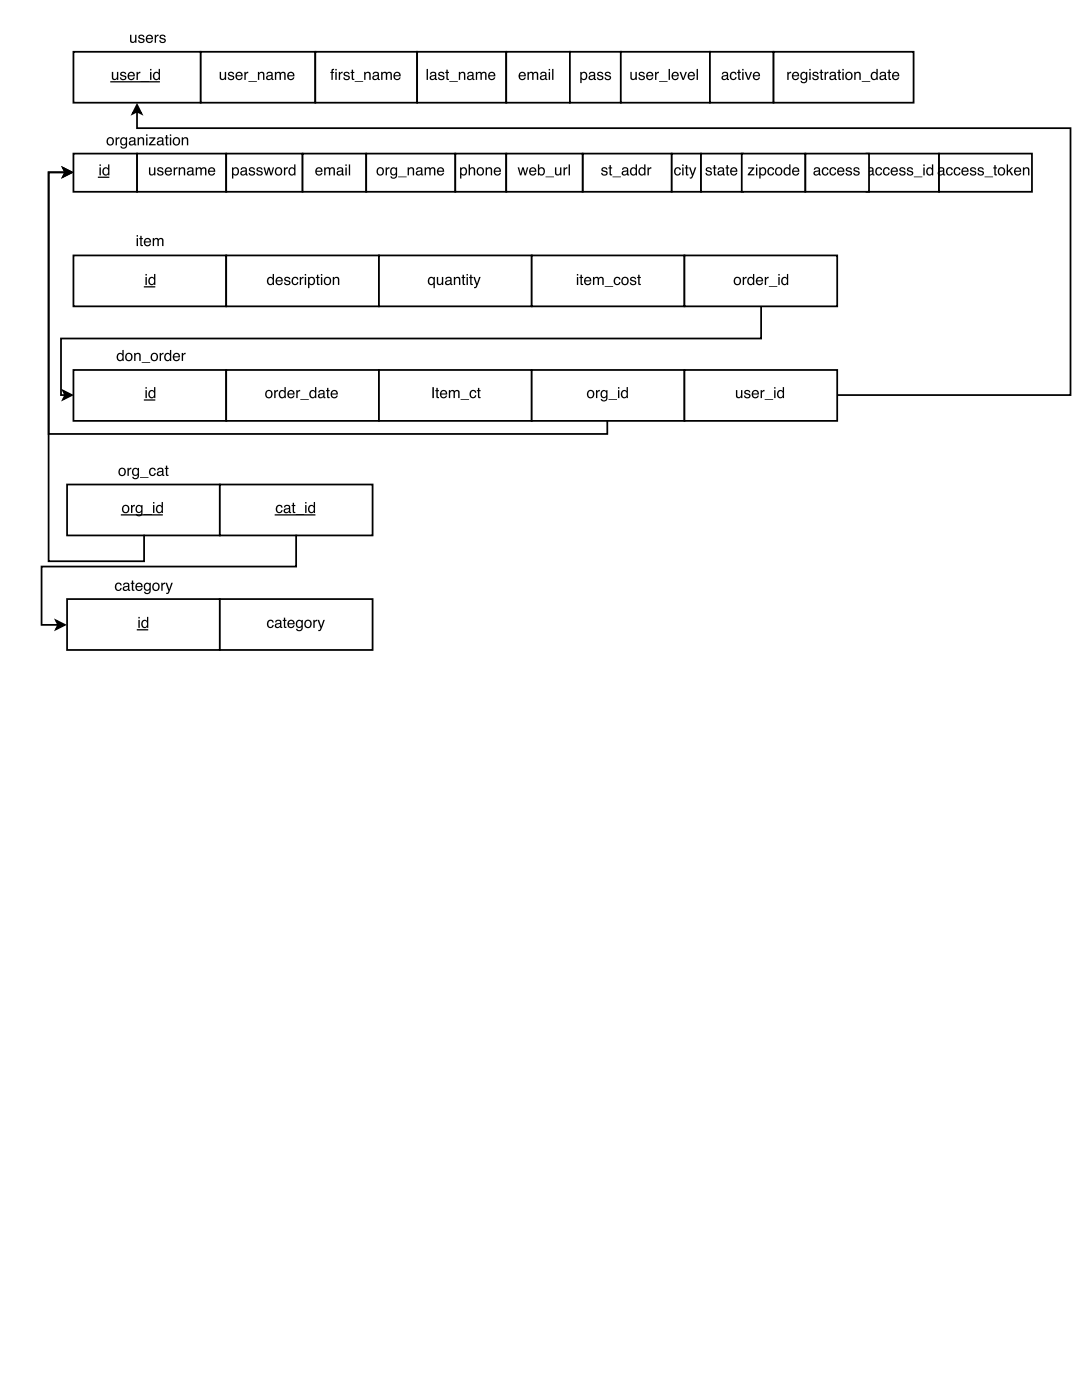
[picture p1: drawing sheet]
<svg xmlns="http://www.w3.org/2000/svg" width="216mm" height="279mm" viewBox="0 0 216 279" stroke-linecap="round" stroke-linejoin="round" font-family="sans-serif">
<path d="M14.7 10.3h25.4v10.2h-25.4z" fill="none" stroke="#000" stroke-width=".35"/>
<path d="M22.3 14.4h.3v1a.41 .41 0 0 0 .5 .3 .41 .41 0 0 0 .2-.6v-.7h.3v1.5h-.3v-.2a.55 .55 0 0 1-.6 .3 .55 .55 0 0 1-.4-.6zM24.1 14.4a.64 .64 0 0 1 1.1 .4h-.3a.34 .34 0 0 0-.3-.3 .34 .34 0 0 0-.3 .3v.1a.76 .76 0 0 1 .9 .8 .69 .69 0 0 1-.7 .3 .69 .69 0 0 1-.6-.6h.3a.39 .39 0 0 0 .4 .4 .39 .39 0 0 0 .3-.4 .76 .76 0 0 1-.9-.8zM25.7 14.6a.73 .73 0 0 1 .9-.2 .73 .73 0 0 1 .3 .8h-1.2a.45 .45 0 0 0 .4 .6 .45 .45 0 0 0 .5-.4h.3a.78 .78 0 0 1-1.1 .5 .78 .78 0 0 1-.3-1.2zM25.9 14.7l-.2 .3h.9l-.3-.4zM27.2 14.4h.3v.2l.3-.3h.2v.3a.43 .43 0 0 0-.5 .4v.9h-.3zM28.1 16.2h1.6v.1h-1.6zM29.9 14.4h.3v1.5h-.3zM29.9 13.8h.3v.3h-.3zM30.9 14.7a.55 .55 0 0 0-.1 .8 .55 .55 0 0 0 .7 .1 .55 .55 0 0 0 .2-.7 .55 .55 0 0 0-.8-.2zM30.8 14.4l.6-.1 .3 .3v-.8h.2v2.1h-.2v-.2a.73 .73 0 0 1-1 .1 .73 .73 0 0 1-.1-1z" fill="#000"/>
<path d="M22.1 16.3h9.7" fill="none" stroke="#000" stroke-width=".25"/>
<path d="M40.1 10.3h22.8v10.2h-22.8z" fill="#fff"/>
<path d="M40.1 10.3h22.8v10.2h-22.8z" fill="none" stroke="#000" stroke-width=".35"/>
<path d="M43.8 14.4h.3v1a.41 .41 0 0 0 .6 .3 .41 .41 0 0 0 .2-.6v-.7h.2v1.5h-.2v-.2a.55 .55 0 0 1-.7 .3 .55 .55 0 0 1-.4-.6zM45.6 14.4a.64 .64 0 0 1 1.1 .4h-.3a.34 .34 0 0 0-.3-.3 .34 .34 0 0 0-.3 .3l.1 .1a.76 .76 0 0 1 .8 .8 .69 .69 0 0 1-.7 .3 .69 .69 0 0 1-.6-.6h.3a.39 .39 0 0 0 .4 .4 .39 .39 0 0 0 .4-.4h-.1a.76 .76 0 0 1-.9-.8zM47.2 14.6a.73 .73 0 0 1 .9-.2 .73 .73 0 0 1 .3 .8h-1.1a.45 .45 0 0 0 .3 .6 .45 .45 0 0 0 .5-.4h.3a.78 .78 0 0 1-1.1 .5 .78 .78 0 0 1-.2-1.2zM47.4 14.7l-.1 .3h.9l-.3-.4zM48.8 14.4h.2v.2l.3-.3h.2v.3a.43 .43 0 0 0-.5 .4v.9h-.2zM49.6 16.2h1.7v.1h-1.7zM51.5 14.4h.2v.2a.57 .57 0 0 1 .7-.3 .57 .57 0 0 1 .4 .6v1h-.3v-1a.39 .39 0 0 0-.5-.3 .39 .39 0 0 0-.3 .5v.8h-.2zM53.4 15.4a.38 .38 0 0 0 .5 .3 .38 .38 0 0 0 .2-.5zM53.3 14.5a.71 .71 0 0 1 1.1 .3v.9l.2 .1v.2h-.1a.45 .45 0 0 0-.7 0 .49 .49 0 0 1-.7-.4 .49 .49 0 0 1 .5-.6l.5-.1a.36 .36 0 0 0-.3-.4 .36 .36 0 0 0-.4 .3h-.2zM54.9 14.4h.2v.2a.52 .52 0 0 1 .9 0 .53 .53 0 0 1 .6-.3 .53 .53 0 0 1 .4 .6v1h-.3v-1.2l-.3-.1-.3 .2v1.1h-.3v-1a.36 .36 0 0 0-.5-.3 .36 .36 0 0 0-.2 .5v.8h-.2zM57.5 14.6a.73 .73 0 0 1 .9-.2 .73 .73 0 0 1 .4 .8h-1.2a.45 .45 0 0 0 .3 .6 .45 .45 0 0 0 .6-.4h.2a.78 .78 0 0 1-1.1 .5 .78 .78 0 0 1-.2-1.2zM57.7 14.7l-.1 .3h.9l-.3-.4z" fill="#000"/>
<path d="M62.9 10.3h20.3v10.2h-20.3z" fill="#fff"/>
<path d="M62.9 10.3h20.3v10.2h-20.3z" fill="none" stroke="#000" stroke-width=".35"/>
<path d="M66.2 13.9l.5-.2v.3l-.3 .1v.3h.3v.2h-.3v1.3h-.3v-1.3h-.2v-.2h.2zM66.9 14.4h.3v1.5h-.3zM66.9 13.8h.3v.3h-.3zM67.6 14.4h.2v.2l.3-.3h.3v.3a.43 .43 0 0 0-.5 .4v.9h-.3zM68.7 14.4a.64 .64 0 0 1 1.1 .4h-.3a.34 .34 0 0 0-.3-.3 .34 .34 0 0 0-.4 .3l.1 .1a.76 .76 0 0 1 .9 .8 .69 .69 0 0 1-.7 .3 .69 .69 0 0 1-.6-.6h.3a.39 .39 0 0 0 .4 .4 .39 .39 0 0 0 .3-.4 .76 .76 0 0 1-.9-.8zM70.2 13.9h.2v.5h.3v.2h-.3v1l.3 .1v.2a.38 .38 0 0 1-.5-.3v-1h-.2v-.2h.2zM70.8 16.2h1.7v.1h-1.7zM72.7 14.4h.2v.2a.57 .57 0 0 1 .7-.3 .57 .57 0 0 1 .4 .6v1h-.3v-1a.39 .39 0 0 0-.5-.3 .39 .39 0 0 0-.3 .5v.8h-.2zM74.6 15.4a.38 .38 0 0 0 .5 .3 .38 .38 0 0 0 .2-.5zM74.5 14.5a.71 .71 0 0 1 1.1 .3v.9l.2 .1v.2h-.1a.45 .45 0 0 0-.7 0 .49 .49 0 0 1-.7-.4 .49 .49 0 0 1 .5-.6l.5-.1a.36 .36 0 0 0-.3-.4 .36 .36 0 0 0-.4 .3h-.2zM76.1 14.4h.2v.2a.52 .52 0 0 1 .9 0 .53 .53 0 0 1 .6-.3 .53 .53 0 0 1 .4 .6v1h-.3v-1.2l-.3-.1-.3 .2v1.1h-.3v-1a.36 .36 0 0 0-.5-.3 .36 .36 0 0 0-.2 .5v.8h-.2zM78.7 14.6a.73 .73 0 0 1 .9-.2 .73 .73 0 0 1 .4 .8h-1.2a.45 .45 0 0 0 .3 .6 .45 .45 0 0 0 .6-.4h.2a.78 .78 0 0 1-1.1 .5 .78 .78 0 0 1-.2-1.2zM78.9 14.7l-.1 .3h.9l-.3-.4z" fill="#000"/>
<path d="M83.2 10.3h17.8v10.2h-17.8z" fill="#fff"/>
<path d="M83.2 10.3h17.8v10.2h-17.8z" fill="none" stroke="#000" stroke-width=".35"/>
<g fill="#000">
<path d="M25.9 6.9h.3v1.1a.41 .41 0 0 0 .6 .3 .41 .41 0 0 0 .2-.6v-.8h.2v1.6h-.2v-.2a.55 .55 0 0 1-.6 .3 .55 .55 0 0 1-.5-.6zM27.8 7a.64 .64 0 0 1 1 .4h-.2a.34 .34 0 0 0-.4-.3 .34 .34 0 0 0-.3 .3l.1 .1a.76 .76 0 0 1 .8 .8 .69 .69 0 0 1-.7 .3 .69 .69 0 0 1-.6-.6h.3a.39 .39 0 0 0 .4 .4 .39 .39 0 0 0 .4-.4h-.1a.76 .76 0 0 1-.9-.8zM29.3 7.1a.73 .73 0 0 1 .9-.1 .73 .73 0 0 1 .3 .8h-1.1a.45 .45 0 0 0 .3 .5 .45 .45 0 0 0 .5-.3h.3a.78 .78 0 0 1-1.1 .5 .78 .78 0 0 1-.2-1.2zM29.5 7.3l-.1 .3h.9l-.3-.4zM30.9 6.9h.2v.3l.3-.3h.2v.3a.43 .43 0 0 0-.5 .4v.9h-.2zM32 7a.64 .64 0 0 1 1 .4h-.2a.34 .34 0 0 0-.4-.3 .34 .34 0 0 0-.3 .3l.1 .1a.76 .76 0 0 1 .9 .8 .69 .69 0 0 1-.8 .3 .69 .69 0 0 1-.5-.6h.2a.39 .39 0 0 0 .4 .4 .39 .39 0 0 0 .4-.4h-.1a.76 .76 0 0 1-.8-.8z"/>
<path d="M85.1 13.8h.3v2.1h-.3zM86 15.4a.38 .38 0 0 0 .5 .3 .38 .38 0 0 0 .2-.5zM85.9 14.5a.71 .71 0 0 1 1.1 .3l.1 .9 .1 .1v.2h-.1a.45 .45 0 0 0-.7 0 .49 .49 0 0 1-.7-.4 .49 .49 0 0 1 .5-.6l.6-.1a.36 .36 0 0 0-.4-.4 .36 .36 0 0 0-.4 .3h-.2zM87.6 14.4a.64 .64 0 0 1 1.1 .4h-.3a.34 .34 0 0 0-.4-.3 .34 .34 0 0 0-.3 .3l.1 .1a.76 .76 0 0 1 .9 .8 .69 .69 0 0 1-.8 .3 .69 .69 0 0 1-.5-.6h.2a.39 .39 0 0 0 .4 .4 .39 .39 0 0 0 .4-.4h-.1a.76 .76 0 0 1-.8-.8zM89.1 13.9h.2v.5h.3v.2h-.3v1l.3 .1v.2a.38 .38 0 0 1-.5-.3v-1h-.3v-.2h.3zM89.7 16.2h1.7v.1h-1.7zM91.6 14.4h.2v.2a.57 .57 0 0 1 .7-.3 .57 .57 0 0 1 .3 .6v1h-.2v-1a.39 .39 0 0 0-.5-.3 .39 .39 0 0 0-.3 .5v.8h-.2zM93.5 15.4a.38 .38 0 0 0 .5 .3 .38 .38 0 0 0 .2-.5zM93.3 14.5a.71 .71 0 0 1 1.2 .3v.9l.2 .1v.2h-.2a.45 .45 0 0 0-.6 0 .49 .49 0 0 1-.7-.4 .49 .49 0 0 1 .5-.6l.5-.1a.36 .36 0 0 0-.3-.4 .36 .36 0 0 0-.4 .3h-.2zM94.9 14.4h.3v.2a.52 .52 0 0 1 .9 0 .53 .53 0 0 1 .6-.3 .53 .53 0 0 1 .4 .6v1h-.3v-1.2l-.3-.1-.3 .2-.1 1.1h-.2v-1a.36 .36 0 0 0-.5-.3 .36 .36 0 0 0-.2 .5v.8h-.3zM97.6 14.6a.73 .73 0 0 1 .9-.2 .73 .73 0 0 1 .3 .8h-1.1a.45 .45 0 0 0 .3 .6 .45 .45 0 0 0 .6-.4h.2a.78 .78 0 0 1-1.1 .5 .78 .78 0 0 1-.2-1.2zM97.8 14.7l-.1 .3h.9l-.3-.4z"/>
</g>
<path d="M14.7 30.7h12.7v7.6h-12.7z" fill="#fff"/>
<path d="M14.7 30.7h12.7v7.6h-12.7z" fill="none" stroke="#000" stroke-width=".35"/>
<path d="M19.9 33.4h.2v1.6h-.2zM19.9 32.8h.2v.3h-.2zM20.8 33.8a.55 .55 0 0 0-.1 .7 .55 .55 0 0 0 .8 .2 .55 .55 0 0 0 .1-.8 .55 .55 0 0 0-.8-.1zM20.7 33.5l.6-.1 .3 .2v-.8h.2v2.2h-.2v-.2a.73 .73 0 0 1-1 0 .73 .73 0 0 1-.1-1z" fill="#000"/>
<path d="M19.7 35.4h2" fill="none" stroke="#000" stroke-width=".25"/>
<path d="M27.4 30.7h17.7v7.6h-17.7z" fill="#fff"/>
<path d="M27.4 30.7h17.7v7.6h-17.7z" fill="none" stroke="#000" stroke-width=".35"/>
<path d="M29.7 33.4h.3v1.1a.41 .41 0 0 0 .5 .3 .41 .41 0 0 0 .2-.6v-.8h.3v1.6h-.2v-.2a.55 .55 0 0 1-.7 .2 .55 .55 0 0 1-.4-.5zM31.5 33.5a.64 .64 0 0 1 1.1 .4h-.3a.34 .34 0 0 0-.3-.3 .34 .34 0 0 0-.3 .3v.1a.76 .76 0 0 1 .9 .7 .69 .69 0 0 1-.7 .4 .69 .69 0 0 1-.6-.6h.3a.39 .39 0 0 0 .4 .3 .39 .39 0 0 0 .4-.3l-.1-.1a.76 .76 0 0 1-.9-.7zM33.1 33.6a.73 .73 0 0 1 .9-.1 .73 .73 0 0 1 .3 .8h-1.2a.45 .45 0 0 0 .4 .5 .45 .45 0 0 0 .5-.3h.3a.78 .78 0 0 1-1.1 .5 .78 .78 0 0 1-.2-1.2zM33.3 33.7l-.1 .4h.8l-.2-.5zM34.7 33.4h.2v.3l.3-.3h.2v.3a.43 .43 0 0 0-.5 .4v.9h-.2zM35.7 33.4h.2v.2a.57 .57 0 0 1 .7-.2 .57 .57 0 0 1 .4 .6v1h-.3v-1a.39 .39 0 0 0-.5-.4 .39 .39 0 0 0-.3 .6v.8h-.2zM37.6 34.4a.38 .38 0 0 0 .5 .4 .38 .38 0 0 0 .2-.6zM37.4 33.6a.71 .71 0 0 1 1.2 .2v1h.2v.2h-.1a.45 .45 0 0 0-.7 0 .49 .49 0 0 1-.7-.3 .49 .49 0 0 1 .5-.6l.5-.1a.36 .36 0 0 0-.3-.4 .36 .36 0 0 0-.4 .3h-.2zM39 33.4h.3v.2a.52 .52 0 0 1 .9 0 .53 .53 0 0 1 .6-.2 .53 .53 0 0 1 .4 .5v1.1h-.3v-1.2l-.3-.2-.3 .3v1.1h-.3v-1a.36 .36 0 0 0-.5-.4 .36 .36 0 0 0-.2 .6v.8h-.3zM41.7 33.6a.73 .73 0 0 1 .9-.1 .73 .73 0 0 1 .3 .8h-1.1a.45 .45 0 0 0 .3 .5 .45 .45 0 0 0 .6-.3h.2a.78 .78 0 0 1-1.1 .5 .78 .78 0 0 1-.2-1.2zM41.9 33.7l-.1 .4h.9l-.3-.5z" fill="#000"/>
<path d="M45.1 30.7h15.3v7.6h-15.3z" fill="#fff"/>
<path d="M45.1 30.7h15.3v7.6h-15.3z" fill="none" stroke="#000" stroke-width=".35"/>
<path d="M46.7 33.7a.56 .56 0 0 0-.2 .8 .56 .56 0 0 0 .8 .2 .56 .56 0 0 0 .1-.8 .56 .56 0 0 0-.7-.2zM46.3 33.4h.3v.2a.7 .7 0 0 1 .9-.1 .7 .7 0 0 1 .2 1 .62 .62 0 0 1-.5 .5 .62 .62 0 0 1-.6-.2v.8h-.3zM48.2 34.4a.38 .38 0 0 0 .5 .4 .38 .38 0 0 0 .2-.6zM48.1 33.6a.71 .71 0 0 1 1.2 .2v1h.1v.2h-.1a.45 .45 0 0 0-.7 0 .49 .49 0 0 1-.7-.3 .49 .49 0 0 1 .5-.6l.6-.1a.36 .36 0 0 0-.3-.4 .36 .36 0 0 0-.4 .3h-.3zM49.8 33.5a.64 .64 0 0 1 1.1 .4h-.3a.34 .34 0 0 0-.3-.3 .34 .34 0 0 0-.4 .3l.1 .1a.76 .76 0 0 1 .9 .7 .69 .69 0 0 1-.7 .4 .69 .69 0 0 1-.6-.6h.3a.39 .39 0 0 0 .4 .3 .39 .39 0 0 0 .3-.3v-.1a.76 .76 0 0 1-.9-.7zM51.3 33.5a.64 .64 0 0 1 1.1 .4h-.3a.34 .34 0 0 0-.3-.3 .34 .34 0 0 0-.3 .3v.1a.76 .76 0 0 1 .9 .7 .69 .69 0 0 1-.7 .4 .69 .69 0 0 1-.6-.6h.3a.39 .39 0 0 0 .4 .3 .39 .39 0 0 0 .4-.3l-.1-.1a.76 .76 0 0 1-.9-.7zM52.6 33.4h.3l.3 1.3 .3-1.3h.3l.3 1.3 .3-1.3h.3l-.5 1.6h-.2l-.4-1.2-.3 1.2h-.3zM55.2 33.8a.56 .56 0 0 0 0 .7 .56 .56 0 0 0 .7 .1 .55 .55 0 0 0 .1-.8 .55 .55 0 0 0-.8 0zM55 33.6a.78 .78 0 0 1 1.1 .1 .78 .78 0 0 1-.1 1.1 .78 .78 0 0 1-1.1-.1v-.7zM56.6 33.4h.3v.3l.3-.3h.2v.3a.43 .43 0 0 0-.5 .4v.9h-.3zM57.9 33.8a.55 .55 0 0 0 0 .7 .55 .55 0 0 0 .7 .2 .55 .55 0 0 0 .1-.8 .55 .55 0 0 0-.8-.1zM57.9 33.5l.5-.1 .3 .2v-.8h.3v2.2h-.3v-.2a.73 .73 0 0 1-1 0 .73 .73 0 0 1-.1-1z" fill="#000"/>
<path d="M60.4 30.7h12.7v7.6h-12.7z" fill="#fff"/>
<path d="M60.4 30.7h12.7v7.6h-12.7z" fill="none" stroke="#000" stroke-width=".35"/>
<g fill="#000">
<path d="M21.6 27.8a.56 .56 0 0 0 0 .7 .56 .56 0 0 0 .8 .1 .55 .55 0 0 0 0-.8 .55 .55 0 0 0-.8 0zM21.5 27.6a.78 .78 0 0 1 1.1 .1 .78 .78 0 0 1-.2 1.1 .78 .78 0 0 1-1.1-.1v-.7zM23.1 27.4h.2v.3l.3-.3h.2v.3a.43 .43 0 0 0-.5 .4v.9h-.2zM24.2 27.6l.4-.2 .5 .2v-.2h.3v1.5a.7 .7 0 0 1-.6 .8 .7 .7 0 0 1-.8-.5h.3a.46 .46 0 0 0 .6 .2 .46 .46 0 0 0 .2-.6 .69 .69 0 0 1-.9 .1 .69 .69 0 0 1-.2-.9zM24.4 27.7a.56 .56 0 0 0-.2 .8 .56 .56 0 0 0 .8 .2 .56 .56 0 0 0 .1-.8 .56 .56 0 0 0-.7-.2zM26 28.4a.38 .38 0 0 0 .5 .4 .38 .38 0 0 0 .2-.6zM25.9 27.6a.71 .71 0 0 1 1.1 .2v1h.2v.2h-.1a.45 .45 0 0 0-.7 0 .49 .49 0 0 1-.7-.3 .49 .49 0 0 1 .5-.6l.5-.1a.36 .36 0 0 0-.3-.4 .36 .36 0 0 0-.4 .3h-.2zM27.5 27.4h.2v.2a.57 .57 0 0 1 .7-.2 .57 .57 0 0 1 .4 .6v1h-.3v-1a.39 .39 0 0 0-.5-.4 .39 .39 0 0 0-.3 .6v.8h-.2zM29.2 27.4h.2v1.6h-.2zM29.2 26.8h.2v.3h-.2zM29.8 27.4h1.2v.2l-.9 1.2h.9v.2h-1.3v-.2l1-1.2h-.9zM31.6 28.4a.38 .38 0 0 0 .5 .4 .38 .38 0 0 0 .2-.6zM31.4 27.6a.71 .71 0 0 1 1.2 .2v1h.2v.2h-.1a.45 .45 0 0 0-.7 0 .49 .49 0 0 1-.7-.3 .49 .49 0 0 1 .5-.6l.5-.1a.36 .36 0 0 0-.3-.4 .36 .36 0 0 0-.4 .3h-.2zM33.1 27h.3v.4h.2v.2h-.2v1.1l.2 .1v.2a.38 .38 0 0 1-.5-.3v-1.1h-.2v-.2h.2zM33.9 27.4h.3v1.6h-.3zM33.9 26.8h.3v.3h-.3zM34.8 27.8a.56 .56 0 0 0 0 .7 .56 .56 0 0 0 .8 .1 .55 .55 0 0 0 0-.8 .55 .55 0 0 0-.8 0zM34.7 27.6a.78 .78 0 0 1 1.1 .1 .78 .78 0 0 1-.2 1.1 .78 .78 0 0 1-1.1-.1v-.7zM36.3 27.4h.2v.2a.57 .57 0 0 1 .7-.2 .57 .57 0 0 1 .4 .6v1h-.3v-1a.39 .39 0 0 0-.5-.4 .39 .39 0 0 0-.3 .6v.8h-.2z"/>
<path d="M63.1 33.6a.73 .73 0 0 1 .9-.1 .73 .73 0 0 1 .4 .8h-1.2a.45 .45 0 0 0 .3 .5 .45 .45 0 0 0 .6-.3h.2a.78 .78 0 0 1-1.1 .5 .78 .78 0 0 1-.2-1.2zM63.3 33.7l-.1 .4h.9l-.3-.5zM64.7 33.4h.3v.2a.52 .52 0 0 1 .8 0 .53 .53 0 0 1 .7-.2 .53 .53 0 0 1 .3 .5v1.1h-.2l-.1-1.2-.2-.2-.4 .3v1.1h-.3v-1a.36 .36 0 0 0-.4-.4 .36 .36 0 0 0-.2 .6v.8h-.3zM67.5 34.4a.38 .38 0 0 0 .5 .4 .38 .38 0 0 0 .2-.6zM67.3 33.6a.71 .71 0 0 1 1.2 .2v1h.2v.2h-.2a.45 .45 0 0 0-.7 0 .49 .49 0 0 1-.6-.3 .49 .49 0 0 1 .4-.6l.6-.1a.36 .36 0 0 0-.3-.4 .36 .36 0 0 0-.4 .3h-.3zM68.9 33.4h.3v1.6h-.3zM68.9 32.8h.3v.3h-.3zM69.6 32.8h.3v2.2h-.3z"/>
</g>
<path d="M116.3 30.7h17.7v7.6h-17.7z" fill="#fff"/>
<path d="M116.3 30.7h17.7v7.6h-17.7z" fill="none" stroke="#000" stroke-width=".35"/>
<path d="M120.2 33.5a.64 .64 0 0 1 1 .4h-.2a.34 .34 0 0 0-.4-.3 .34 .34 0 0 0-.3 .3l.1 .1a.76 .76 0 0 1 .8 .7 .69 .69 0 0 1-.7 .4 .69 .69 0 0 1-.6-.6h.3a.39 .39 0 0 0 .4 .3 .39 .39 0 0 0 .4-.3l-.1-.1a.76 .76 0 0 1-.9-.7zM121.6 33h.3v.4h.2v.2h-.2v1.1l.2 .1v.2a.38 .38 0 0 1-.5-.3v-1.1h-.2v-.2h.2zM122.2 35.2h1.7v.2h-1.7zM124.3 34.4a.38 .38 0 0 0 .5 .4 .38 .38 0 0 0 .2-.6zM124.2 33.6a.71 .71 0 0 1 1.2 .2v1h.1v.2h-.1a.45 .45 0 0 0-.7 0 .49 .49 0 0 1-.7-.3 .49 .49 0 0 1 .5-.6l.6-.1a.36 .36 0 0 0-.3-.4 .36 .36 0 0 0-.4 .3h-.3zM126.1 33.8a.55 .55 0 0 0-.1 .7 .55 .55 0 0 0 .7 .2 .55 .55 0 0 0 .1-.8 .55 .55 0 0 0-.7-.1zM126 33.5l.5-.1 .3 .2v-.8h.3v2.2h-.2v-.2a.73 .73 0 0 1-1.1 0 .73 .73 0 0 1 0-1zM127.8 33.8a.55 .55 0 0 0-.1 .7 .55 .55 0 0 0 .7 .2 .55 .55 0 0 0 .1-.8 .55 .55 0 0 0-.7-.1zM127.7 33.5l.5-.1 .3 .2v-.8h.3v2.2h-.2v-.2a.73 .73 0 0 1-1.1 0 .73 .73 0 0 1 0-1zM129.2 33.4h.3v.3l.2-.3h.3v.3a.43 .43 0 0 0-.5 .4v.9h-.3z" fill="#000"/>
<path d="M134 30.7h5.9v7.6h-5.9z" fill="#fff"/>
<path d="M134 30.7h5.9v7.6h-5.9z" fill="none" stroke="#000" stroke-width=".35"/>
<path d="M134.7 33.6a.65 .65 0 0 1 .7-.2 .65 .65 0 0 1 .5 .5h-.3a.44 .44 0 0 0-.6-.3 .44 .44 0 0 0-.2 .6 .42 .42 0 0 0 .3 .6 .42 .42 0 0 0 .5-.4h.3a.72 .72 0 0 1-1 .6 .72 .72 0 0 1-.4-1zM136.1 33.4h.3v1.6h-.3zM136.1 32.8h.3v.3h-.3zM136.9 33h.2v.4h.3v.2h-.3v1.1l.3 .1v.2a.38 .38 0 0 1-.5-.3v-1.1h-.3v-.2h.3zM137.5 33.4h.3l.4 1.3 .4-1.3h.3l-.6 1.7a.53 .53 0 0 1-.7 .5v-.2h.3l.2-.4z" fill="#000"/>
<path d="M139.9 30.7h8.4v7.6h-8.4z" fill="#fff"/>
<path d="M139.9 30.7h8.4v7.6h-8.4z" fill="none" stroke="#000" stroke-width=".35"/>
<path d="M141 33.5a.64 .64 0 0 1 1 .4h-.2a.34 .34 0 0 0-.4-.3 .34 .34 0 0 0-.3 .3l.1 .1a.76 .76 0 0 1 .8 .7 .69 .69 0 0 1-.7 .4 .69 .69 0 0 1-.5-.6h.2a.39 .39 0 0 0 .4 .3 .39 .39 0 0 0 .4-.3l-.1-.1a.76 .76 0 0 1-.9-.7zM142.4 33h.3v.4h.3v.2h-.3v1.1l.3 .1v.2a.38 .38 0 0 1-.6-.3v-1.1h-.2v-.2h.2zM143.5 34.4a.38 .38 0 0 0 .5 .4 .38 .38 0 0 0 .2-.6zM143.3 33.6a.71 .71 0 0 1 1.2 .2v1h.2v.2h-.2a.45 .45 0 0 0-.7 0 .49 .49 0 0 1-.6-.3 .49 .49 0 0 1 .5-.6l.5-.1a.36 .36 0 0 0-.3-.4 .36 .36 0 0 0-.4 .3h-.3zM145 33h.2v.4h.3v.2h-.3v1.1l.3 .1v.2a.38 .38 0 0 1-.5-.3v-1.1h-.2v-.2h.2zM145.9 33.6a.73 .73 0 0 1 .9-.1 .73 .73 0 0 1 .3 .8h-1.1a.45 .45 0 0 0 .3 .5 .45 .45 0 0 0 .5-.3h.3a.78 .78 0 0 1-1.1 .5 .78 .78 0 0 1-.2-1.2zM146.1 33.7l-.1 .4h.9l-.3-.5z" fill="#000"/>
<path d="M148 30.7h12.7v7.6h-12.7z" fill="#fff"/>
<path d="M148 30.7h12.7v7.6h-12.7z" fill="none" stroke="#000" stroke-width=".35"/>
<path d="M149.3 33.4h1.2v.2l-.9 1.2h.9v.2h-1.3v-.2l.9-1.2h-.8zM150.8 33.4h.3v1.6h-.3zM150.8 32.8h.3v.3h-.3zM151.9 33.7a.56 .56 0 0 0-.2 .8 .56 .56 0 0 0 .8 .2 .56 .56 0 0 0 .1-.8 .56 .56 0 0 0-.7-.2zM151.5 33.4h.3v.2a.7 .7 0 0 1 .9-.1 .7 .7 0 0 1 .2 1 .62 .62 0 0 1-.5 .5 .62 .62 0 0 1-.6-.2v.8h-.3zM153.3 33.6a.65 .65 0 0 1 .7-.2 .65 .65 0 0 1 .5 .5h-.3a.44 .44 0 0 0-.6-.3 .44 .44 0 0 0-.2 .6 .42 .42 0 0 0 .3 .6 .42 .42 0 0 0 .5-.4h.3a.72 .72 0 0 1-1 .6 .72 .72 0 0 1-.4-1zM155 33.8a.56 .56 0 0 0 0 .7 .56 .56 0 0 0 .7 .1 .55 .55 0 0 0 .1-.8 .55 .55 0 0 0-.8 0zM154.8 33.6a.78 .78 0 0 1 1.1 .1 .78 .78 0 0 1-.1 1.1 .78 .78 0 0 1-1.1-.1v-.7zM156.7 33.8a.55 .55 0 0 0-.1 .7 .55 .55 0 0 0 .8 .2 .55 .55 0 0 0 .1-.8 .55 .55 0 0 0-.8-.1zM156.6 33.5l.6-.1 .3 .2v-.8h.2v2.2h-.2v-.2a.73 .73 0 0 1-1 0 .73 .73 0 0 1-.1-1zM158.2 33.6a.73 .73 0 0 1 .9-.1 .73 .73 0 0 1 .4 .8h-1.2a.45 .45 0 0 0 .4 .5 .45 .45 0 0 0 .5-.3h.3a.78 .78 0 0 1-1.1 .5 .78 .78 0 0 1-.3-1.2zM158.5 33.7l-.2 .4h.9l-.3-.5z" fill="#000"/>
<path d="M172.9 30.7h14.5v7.6h-14.5z" fill="#fff"/>
<path d="M172.9 30.7h14.5v7.6h-14.5z" fill="none" stroke="#000" stroke-width=".35"/>
<path d="M173.3 34.4a.38 .38 0 0 0 .5 .4 .38 .38 0 0 0 .2-.6zM173.2 33.6a.71 .71 0 0 1 1.1 .2v1h.2v.2h-.1a.45 .45 0 0 0-.7 0 .49 .49 0 0 1-.7-.3 .49 .49 0 0 1 .5-.6l.5-.1a.36 .36 0 0 0-.3-.4 .36 .36 0 0 0-.4 .3h-.2zM174.8 33.6a.65 .65 0 0 1 .7-.2 .65 .65 0 0 1 .5 .5h-.3a.44 .44 0 0 0-.5-.3 .44 .44 0 0 0-.3 .6 .42 .42 0 0 0 .3 .6 .42 .42 0 0 0 .5-.4h.3a.72 .72 0 0 1-.9 .6 .72 .72 0 0 1-.4-1zM176.4 33.6a.65 .65 0 0 1 .7-.2 .65 .65 0 0 1 .4 .5h-.2a.44 .44 0 0 0-.6-.3 .44 .44 0 0 0-.2 .6 .42 .42 0 0 0 .3 .6 .42 .42 0 0 0 .5-.4h.2a.72 .72 0 0 1-.9 .6 .72 .72 0 0 1-.4-1zM177.9 33.6a.73 .73 0 0 1 .9-.1 .73 .73 0 0 1 .4 .8h-1.2a.45 .45 0 0 0 .3 .5 .45 .45 0 0 0 .6-.3h.2a.78 .78 0 0 1-1.1 .5 .78 .78 0 0 1-.2-1.2zM178.1 33.7l-.1 .4h.9l-.3-.5zM179.6 33.5a.64 .64 0 0 1 1.1 .4h-.3a.34 .34 0 0 0-.3-.3 .34 .34 0 0 0-.4 .3l.1 .1a.76 .76 0 0 1 .9 .7 .69 .69 0 0 1-.7 .4 .69 .69 0 0 1-.6-.6h.3a.39 .39 0 0 0 .3 .3 .39 .39 0 0 0 .4-.3v-.1a.76 .76 0 0 1-.9-.7zM181.1 33.5a.64 .64 0 0 1 1.1 .4h-.3a.34 .34 0 0 0-.3-.3 .34 .34 0 0 0-.3 .3v.1a.76 .76 0 0 1 .9 .7 .69 .69 0 0 1-.7 .4 .69 .69 0 0 1-.6-.6h.3a.39 .39 0 0 0 .4 .3 .39 .39 0 0 0 .3-.3v-.1a.76 .76 0 0 1-.9-.7zM182.3 35.2h1.7v.2h-1.7zM184.2 33.4h.3v1.6h-.3zM184.2 32.8h.3v.3h-.3zM185.2 33.8a.55 .55 0 0 0-.1 .7 .55 .55 0 0 0 .7 .2 .55 .55 0 0 0 .1-.8 .55 .55 0 0 0-.7-.1zM185.1 33.5l.6-.1 .3 .2v-.8h.2v2.2h-.2v-.2a.73 .73 0 0 1-1.1 0 .73 .73 0 0 1 0-1z" fill="#000"/>
<path d="M187.4 30.7h18.5v7.6h-18.5z" fill="#fff"/>
<path d="M187.4 30.7h18.5v7.6h-18.5z" fill="none" stroke="#000" stroke-width=".35"/>
<path d="M187.4 34.4a.38 .38 0 0 0 .5 .4 .38 .38 0 0 0 .2-.6zM187.3 33.6a.71 .71 0 0 1 1.1 .2v1h.2v.2h-.1a.45 .45 0 0 0-.7 0 .49 .49 0 0 1-.7-.3 .49 .49 0 0 1 .5-.6l.5-.1a.36 .36 0 0 0-.3-.4 .36 .36 0 0 0-.4 .3h-.2zM189 33.6a.65 .65 0 0 1 .7-.2 .65 .65 0 0 1 .4 .5h-.2a.44 .44 0 0 0-.6-.3 .44 .44 0 0 0-.3 .6 .42 .42 0 0 0 .3 .6 .42 .42 0 0 0 .6-.4h.2a.72 .72 0 0 1-.9 .6 .72 .72 0 0 1-.4-1zM190.5 33.6a.65 .65 0 0 1 .7-.2 .65 .65 0 0 1 .4 .5h-.2a.44 .44 0 0 0-.6-.3 .44 .44 0 0 0-.2 .6 .42 .42 0 0 0 .3 .6 .42 .42 0 0 0 .5-.4h.2a.72 .72 0 0 1-.9 .6 .72 .72 0 0 1-.4-1zM192 33.6a.73 .73 0 0 1 .9-.1 .73 .73 0 0 1 .4 .8h-1.2a.45 .45 0 0 0 .4 .5 .45 .45 0 0 0 .5-.3h.3a.78 .78 0 0 1-1.2 .5 .78 .78 0 0 1-.2-1.2zM192.2 33.7l-.1 .4h.9l-.3-.5zM193.7 33.5a.64 .64 0 0 1 1.1 .4h-.3a.34 .34 0 0 0-.3-.3 .34 .34 0 0 0-.3 .3v.1a.76 .76 0 0 1 .9 .7 .69 .69 0 0 1-.7 .4 .69 .69 0 0 1-.6-.6h.3a.39 .39 0 0 0 .4 .3 .39 .39 0 0 0 .3-.3v-.1a.76 .76 0 0 1-.9-.7zM195.2 33.5a.64 .64 0 0 1 1.1 .4h-.3a.34 .34 0 0 0-.3-.3 .34 .34 0 0 0-.3 .3l.1 .1a.76 .76 0 0 1 .8 .7 .69 .69 0 0 1-.7 .4 .69 .69 0 0 1-.6-.6h.3a.39 .39 0 0 0 .4 .3 .39 .39 0 0 0 .4-.3l-.1-.1a.76 .76 0 0 1-.9-.7zM196.5 35.2h1.7v.2h-1.7zM198.4 33h.3v.4h.2v.2h-.2v1.1l.2 .1v.2a.38 .38 0 0 1-.5-.3v-1.1h-.2v-.2h.2zM199.5 33.8a.56 .56 0 0 0-.1 .7 .56 .56 0 0 0 .8 .1 .55 .55 0 0 0 .1-.8 .55 .55 0 0 0-.8 0zM199.3 33.6a.78 .78 0 0 1 1.1 .1 .78 .78 0 0 1-.1 1.1 .78 .78 0 0 1-1.1-.1l-.1-.7zM200.9 32.8h.2v1.3l.7-.7h.4l-.6 .6 .6 1h-.3l-.5-.8-.3 .2v.6h-.2zM202.5 33.6a.73 .73 0 0 1 .9-.1 .73 .73 0 0 1 .4 .8h-1.2a.45 .45 0 0 0 .4 .5 .45 .45 0 0 0 .5-.3h.3a.78 .78 0 0 1-1.2 .5 .78 .78 0 0 1-.2-1.2zM202.8 33.7l-.2 .4h.9l-.3-.5zM204.1 33.4h.3v.2a.57 .57 0 0 1 .6-.2 .57 .57 0 0 1 .4 .6v1h-.3v-1a.39 .39 0 0 0-.4-.4 .39 .39 0 0 0-.3 .6v.8h-.3z" fill="#000"/>
<path d="M14.7 51h30.4v10.1h-30.4z" fill="#fff"/>
<path d="M14.7 51h30.4v10.1h-30.4z" fill="none" stroke="#000" stroke-width=".35"/>
<path d="M29 55.3h.3v1.6h-.3zM29 54.7h.3v.3h-.3zM30 55.6a.55 .55 0 0 0-.1 .8 .55 .55 0 0 0 .7 .1 .55 .55 0 0 0 .1-.7 .55 .55 0 0 0-.7-.2zM29.9 55.4l.5-.1 .3 .2v-.8h.3v2.2h-.2v-.3a.73 .73 0 0 1-1.1 .1 .73 .73 0 0 1 0-1z" fill="#000"/>
<path d="M28.8 57.2h2.1" fill="none" stroke="#000" stroke-width=".25"/>
<path d="M45.1 51h30.5v10.1h-30.5z" fill="#fff"/>
<path d="M45.1 51h30.5v10.1h-30.5z" fill="none" stroke="#000" stroke-width=".35"/>
<path d="M53.7 55.6a.55 .55 0 0 0-.1 .8 .55 .55 0 0 0 .7 .1 .55 .55 0 0 0 .1-.7 .55 .55 0 0 0-.7-.2zM53.6 55.4l.5-.1 .3 .2v-.8h.3v2.2h-.3v-.3a.73 .73 0 0 1-1 .1 .73 .73 0 0 1-.1-1zM55.2 55.5a.73 .73 0 0 1 .9-.2 .73 .73 0 0 1 .3 .9h-1.1a.45 .45 0 0 0 .3 .5 .45 .45 0 0 0 .5-.3h.3a.78 .78 0 0 1-1.1 .4 .78 .78 0 0 1-.2-1.1zM55.4 55.6l-.1 .3h.9l-.3-.4zM56.9 55.4a.64 .64 0 0 1 1 .3h-.2a.34 .34 0 0 0-.4-.2 .34 .34 0 0 0-.3 .3h.1a.76 .76 0 0 1 .8 .8 .69 .69 0 0 1-.7 .3 .69 .69 0 0 1-.5-.5h.2a.39 .39 0 0 0 .4 .3 .39 .39 0 0 0 .4-.4h-.1a.76 .76 0 0 1-.9-.8zM58.4 55.5a.65 .65 0 0 1 .7-.3 .65 .65 0 0 1 .4 .6h-.2a.44 .44 0 0 0-.6-.3 .44 .44 0 0 0-.2 .6 .42 .42 0 0 0 .3 .6 .42 .42 0 0 0 .5-.4h.2a.72 .72 0 0 1-.9 .6 .72 .72 0 0 1-.4-1zM59.8 55.3h.3v.2l.3-.2 .2-.1v.3a.43 .43 0 0 0-.5 .5v.9h-.3zM60.8 55.3h.3v1.6h-.3zM60.8 54.7h.3v.3h-.3zM61.9 55.6a.56 .56 0 0 0-.2 .8 .56 .56 0 0 0 .8 .1 .56 .56 0 0 0 .1-.7 .56 .56 0 0 0-.7-.2zM61.5 55.3h.2v.2a.7 .7 0 0 1 1-.1 .7 .7 0 0 1 .1 1 .62 .62 0 0 1-.4 .5 .62 .62 0 0 1-.7-.2v.8h-.2zM63.2 54.8h.3v.5h.3v.2h-.3v1l.3 .2v.2a.38 .38 0 0 1-.6-.4v-1h-.2v-.2h.2zM64 55.3h.3v1.6h-.3zM64 54.7h.3v.3h-.3zM65 55.6a.56 .56 0 0 0-.1 .8 .56 .56 0 0 0 .8 .1 .55 .55 0 0 0 .1-.8 .55 .55 0 0 0-.8-.1zM64.8 55.5a.78 .78 0 0 1 1.1 .1 .78 .78 0 0 1-.1 1.1 .78 .78 0 0 1-1.1-.2l-.1-.6zM66.4 55.3h.3v.2a.57 .57 0 0 1 .6-.2 .57 .57 0 0 1 .4 .5v1.1h-.3v-1a.39 .39 0 0 0-.5-.4 .39 .39 0 0 0-.2 .5v.9h-.3z" fill="#000"/>
<path d="M75.6 51h30.5v10.1h-30.5z" fill="#fff"/>
<path d="M75.6 51h30.5v10.1h-30.5z" fill="none" stroke="#000" stroke-width=".35"/>
<path d="M85.8 55.6a.56 .56 0 0 0-.2 .8 .56 .56 0 0 0 .8 .2 .56 .56 0 0 0 .1-.8 .56 .56 0 0 0-.7-.2zM85.6 55.5l.4-.3 .5 .3v-.2h.3v2.2h-.3v-.8a.69 .69 0 0 1-.9 .1 .69 .69 0 0 1-.2-.9zM87.2 55.3h.2v1a.41 .41 0 0 0 .6 .4 .41 .41 0 0 0 .2-.6v-.8h.2v1.6h-.2v-.3a.55 .55 0 0 1-.6 .3 .55 .55 0 0 1-.4-.5zM89.1 56.3a.38 .38 0 0 0 .5 .4 .38 .38 0 0 0 .2-.6zM89 55.4a.71 .71 0 0 1 1.1 .3v.9l.2 .1v.2h-.1a.45 .45 0 0 0-.7 0 .49 .49 0 0 1-.7-.4 .49 .49 0 0 1 .5-.5l.5-.2a.36 .36 0 0 0-.3-.4 .36 .36 0 0 0-.4 .4h-.2zM90.6 55.3h.2v.2a.57 .57 0 0 1 .7-.2 .57 .57 0 0 1 .4 .5v1.1h-.3v-1a.39 .39 0 0 0-.5-.4 .39 .39 0 0 0-.3 .5v.9h-.2zM92.3 54.8h.3v.5h.2v.2h-.2v1l.2 .2v.2a.38 .38 0 0 1-.5-.4v-1h-.2v-.2h.2zM93.1 55.3h.3v1.6h-.3zM93.1 54.7h.3v.3h-.3zM93.8 54.8h.3v.5h.2v.2h-.2v1l.2 .2v.2a.38 .38 0 0 1-.5-.4v-1h-.2v-.2h.2zM94.4 55.3h.4l.4 1.3 .4-1.3h.3l-.6 1.7a.53 .53 0 0 1-.7 .5v-.2h.3l.1-.4z" fill="#000"/>
<path d="M106.1 51h30.5v10.1h-30.5z" fill="#fff"/>
<path d="M106.1 51h30.5v10.1h-30.5z" fill="none" stroke="#000" stroke-width=".35"/>
<g fill="#000">
<path d="M27.3 47.5h.2v1.6h-.2zM27.3 46.9h.2v.3h-.2zM28 47.1h.3v.4h.2v.2h-.2v1.1l.2 .1v.2a.38 .38 0 0 1-.5-.3v-1.1h-.2v-.2h.2zM28.9 47.7a.73 .73 0 0 1 .9-.1 .73 .73 0 0 1 .3 .8h-1.1a.45 .45 0 0 0 .3 .5 .45 .45 0 0 0 .6-.3h.2a.78 .78 0 0 1-1.1 .5 .78 .78 0 0 1-.2-1.2zM29.1 47.8l-.1 .4h.9l-.3-.5zM30.5 47.5h.2v.2a.52 .52 0 0 1 .9 0 .53 .53 0 0 1 .7-.2 .53 .53 0 0 1 .3 .5v1.1h-.3v-1.2l-.2-.2-.4 .3v1.1h-.3v-1a.36 .36 0 0 0-.5-.4 .36 .36 0 0 0-.2 .6v.8h-.2z"/>
<path d="M115.1 55.3h.3v1.6h-.3zM115.1 54.7h.3v.3h-.3zM115.8 54.8h.3v.5h.3v.2h-.3v1l.3 .2v.2a.38 .38 0 0 1-.6-.4v-1h-.2v-.2h.2zM116.7 55.5a.73 .73 0 0 1 .9-.2 .73 .73 0 0 1 .4 .9h-1.2a.45 .45 0 0 0 .4 .5 .45 .45 0 0 0 .5-.3h.3a.78 .78 0 0 1-1.1 .4 .78 .78 0 0 1-.3-1.1zM117 55.6l-.2 .3h.9l-.3-.4zM118.3 55.3h.3v.2a.52 .52 0 0 1 .9 0 .53 .53 0 0 1 .6-.2 .53 .53 0 0 1 .4 .5v1.1h-.3v-1.3l-.3-.1-.3 .2-.1 1.2h-.2v-1.1a.36 .36 0 0 0-.5-.3 .36 .36 0 0 0-.2 .5v.9h-.3zM120.7 57.1h1.7v.1h-1.7zM122.6 55.5a.65 .65 0 0 1 .7-.3 .65 .65 0 0 1 .5 .6h-.3a.44 .44 0 0 0-.5-.3 .44 .44 0 0 0-.3 .6 .42 .42 0 0 0 .3 .6 .42 .42 0 0 0 .5-.4h.3a.72 .72 0 0 1-.9 .6 .72 .72 0 0 1-.4-1zM124.4 55.6a.56 .56 0 0 0-.1 .8 .56 .56 0 0 0 .8 .1 .55 .55 0 0 0 0-.8 .55 .55 0 0 0-.7-.1zM124.2 55.5a.78 .78 0 0 1 1.1 .1 .78 .78 0 0 1-.1 1.1 .78 .78 0 0 1-1.2-.2v-.6zM125.9 55.4a.64 .64 0 0 1 1 .3h-.2a.34 .34 0 0 0-.4-.2 .34 .34 0 0 0-.3 .3h.1a.76 .76 0 0 1 .8 .8 .69 .69 0 0 1-.7 .3 .69 .69 0 0 1-.5-.5h.2a.39 .39 0 0 0 .4 .3 .39 .39 0 0 0 .4-.4h-.1a.76 .76 0 0 1-.8-.8zM127.3 54.8h.3v.5h.3v.2h-.3v1l.3 .2v.2a.38 .38 0 0 1-.6-.4v-1h-.2v-.2h.2z"/>
</g>
<path d="M14.7 73.8h30.4v10.2h-30.4z" fill="#fff"/>
<path d="M14.7 73.8h30.4v10.2h-30.4z" fill="none" stroke="#000" stroke-width=".35"/>
<path d="M29 77.9h.3v1.5h-.3zM29 77.3h.3v.3h-.3zM30 78.2a.55 .55 0 0 0-.1 .8 .55 .55 0 0 0 .7 .1 .55 .55 0 0 0 .1-.7 .55 .55 0 0 0-.7-.2zM29.9 77.9l.5-.1 .3 .3v-.8h.3v2.1h-.2v-.2a.73 .73 0 0 1-1.1 .1 .73 .73 0 0 1 0-1z" fill="#000"/>
<path d="M28.8 79.8h2.1" fill="none" stroke="#000" stroke-width=".25"/>
<path d="M45.1 73.8h30.5v10.2h-30.5z" fill="#fff"/>
<path d="M45.1 73.8h30.5v10.2h-30.5z" fill="none" stroke="#000" stroke-width=".35"/>
<path d="M53.3 78.2a.56 .56 0 0 0-.1 .8 .56 .56 0 0 0 .8 .1 .55 .55 0 0 0 .1-.8 .55 .55 0 0 0-.8-.1zM53.1 78a.78 .78 0 0 1 1.1 .1 .78 .78 0 0 1-.1 1.2 .78 .78 0 0 1-1.1-.2l-.1-.7zM54.7 77.9h.3v.2l.3-.3h.2v.3a.43 .43 0 0 0-.5 .4v.9h-.3zM56 78.2a.55 .55 0 0 0-.1 .8 .55 .55 0 0 0 .8 .1 .55 .55 0 0 0 .1-.7 .55 .55 0 0 0-.8-.2zM55.9 77.9l.6-.1 .3 .3v-.8h.2v2.1h-.2v-.2a.73 .73 0 0 1-1 .1 .73 .73 0 0 1-.1-1zM57.5 78.1a.73 .73 0 0 1 .9-.2 .73 .73 0 0 1 .4 .8h-1.2a.45 .45 0 0 0 .4 .6 .45 .45 0 0 0 .5-.4h.3a.78 .78 0 0 1-1.1 .5 .78 .78 0 0 1-.3-1.2zM57.8 78.2l-.2 .3h.9l-.3-.4zM59.1 77.9h.3v.2l.3-.3h.2v.3a.43 .43 0 0 0-.5 .4v.9h-.3zM59.9 79.7h1.7v.1h-1.7zM62.1 78.2a.55 .55 0 0 0-.1 .8 .55 .55 0 0 0 .7 .1 .55 .55 0 0 0 .2-.7 .55 .55 0 0 0-.8-.2zM62 77.9l.6-.1 .3 .3v-.8h.2v2.1h-.2v-.2a.73 .73 0 0 1-1 .1 .73 .73 0 0 1-.1-1zM63.7 78.9a.38 .38 0 0 0 .5 .3 .38 .38 0 0 0 .2-.5zM63.6 78a.71 .71 0 0 1 1.2 .3v.9l.1 .1v.2h-.1a.45 .45 0 0 0-.7 0 .49 .49 0 0 1-.7-.4 .49 .49 0 0 1 .5-.6l.6-.1a.36 .36 0 0 0-.3-.4 .36 .36 0 0 0-.4 .3h-.3zM65.3 77.4h.2v.5h.3v.2h-.3v1l.3 .1v.2a.38 .38 0 0 1-.5-.3v-1h-.3v-.2h.3zM66.2 78.1a.73 .73 0 0 1 .9-.2 .73 .73 0 0 1 .3 .8h-1.2a.45 .45 0 0 0 .4 .6 .45 .45 0 0 0 .5-.4h.3a.78 .78 0 0 1-1.1 .5 .78 .78 0 0 1-.2-1.2zM66.4 78.2l-.1 .3h.8l-.2-.4z" fill="#000"/>
<path d="M75.6 73.8h30.5v10.2h-30.5z" fill="#fff"/>
<path d="M75.6 73.8h30.5v10.2h-30.5z" fill="none" stroke="#000" stroke-width=".35"/>
<path d="M86.3 77.3h.3v2.1h-.3zM87.1 77.4h.2v.5h.3v.2h-.3v1l.3 .1v.2a.38 .38 0 0 1-.5-.3v-1h-.2v-.2h.2zM88 78.1a.73 .73 0 0 1 .9-.2 .73 .73 0 0 1 .3 .8h-1.1a.45 .45 0 0 0 .3 .6 .45 .45 0 0 0 .5-.4h.3a.78 .78 0 0 1-1.1 .5 .78 .78 0 0 1-.2-1.2zM88.2 78.2l-.1 .3h.9l-.3-.4zM89.6 77.9h.2v.2a.52 .52 0 0 1 .9 0 .53 .53 0 0 1 .6-.3 .53 .53 0 0 1 .4 .6v1h-.3v-1.2l-.2-.1-.4 .2v1.1h-.3v-1a.36 .36 0 0 0-.5-.3 .36 .36 0 0 0-.2 .5v.8h-.2zM91.9 79.7h1.7v.1h-1.7zM93.9 78a.65 .65 0 0 1 .7-.2 .65 .65 0 0 1 .4 .6h-.2a.44 .44 0 0 0-.6-.3 .44 .44 0 0 0-.2 .6 .42 .42 0 0 0 .3 .6 .42 .42 0 0 0 .5-.4h.2a.72 .72 0 0 1-.9 .6 .72 .72 0 0 1-.4-1.1zM95.4 77.4h.2v.5h.3v.2h-.3v1l.3 .1v.2a.38 .38 0 0 1-.5-.3v-1h-.2v-.2h.2z" fill="#000"/>
<path d="M106.1 73.8h30.5v10.2h-30.5z" fill="#fff"/>
<path d="M106.1 73.8h30.5v10.2h-30.5z" fill="none" stroke="#000" stroke-width=".35"/>
<g fill="#000">
<path d="M23.7 70.8a.55 .55 0 0 0-.1 .7 .55 .55 0 0 0 .7 .2 .55 .55 0 0 0 .1-.7 .55 .55 0 0 0-.7-.2zM23.6 70.5l.5-.1 .3 .2v-.8h.3v2.2h-.3v-.2a.73 .73 0 0 1-1 .1 .73 .73 0 0 1-.1-1zM25.4 70.8a.56 .56 0 0 0-.1 .8 .56 .56 0 0 0 .8 .1 .55 .55 0 0 0 0-.8 .55 .55 0 0 0-.7-.1zM25.2 70.6a.78 .78 0 0 1 1.1 .1 .78 .78 0 0 1-.1 1.1 .78 .78 0 0 1-1.1-.1l-.1-.7zM26.8 70.4h.2v.3a.57 .57 0 0 1 .7-.3 .57 .57 0 0 1 .4 .6v1h-.3v-1a.39 .39 0 0 0-.5-.3 .39 .39 0 0 0-.3 .5v.8h-.2zM28.3 72.3h1.7v.1h-1.7zM30.4 70.8a.56 .56 0 0 0 0 .8 .56 .56 0 0 0 .8 .1 .55 .55 0 0 0 0-.8 .55 .55 0 0 0-.8-.1zM30.3 70.6a.78 .78 0 0 1 1.1 .1 .78 .78 0 0 1-.2 1.1 .78 .78 0 0 1-1.1-.1v-.7zM31.9 70.4h.2v.3l.3-.3h.2v.3a.43 .43 0 0 0-.5 .4v.9h-.2zM33.2 70.8a.55 .55 0 0 0-.1 .7 .55 .55 0 0 0 .7 .2 .55 .55 0 0 0 .1-.7 .55 .55 0 0 0-.7-.2zM33.1 70.5l.5-.1 .3 .2v-.8h.3v2.2h-.3v-.2a.73 .73 0 0 1-1 .1 .73 .73 0 0 1-.1-1zM34.7 70.6a.73 .73 0 0 1 .9-.1 .73 .73 0 0 1 .3 .8h-1.1a.45 .45 0 0 0 .3 .5 .45 .45 0 0 0 .5-.3h.3a.78 .78 0 0 1-1.1 .5 .78 .78 0 0 1-.2-1.2zM34.9 70.8l-.1 .3h.9l-.3-.4zM36.3 70.4h.2v.3l.3-.3h.2v.3a.43 .43 0 0 0-.5 .4v.9h-.2z"/>
<path d="M117.5 78.2a.56 .56 0 0 0-.1 .8 .56 .56 0 0 0 .8 .1 .55 .55 0 0 0 .1-.8 .55 .55 0 0 0-.8-.1zM117.3 78a.78 .78 0 0 1 1.1 .1 .78 .78 0 0 1-.1 1.2 .78 .78 0 0 1-1.1-.2l-.1-.7zM118.9 77.9h.3v.2l.3-.3h.2v.3a.43 .43 0 0 0-.5 .4v.9h-.3zM120 78l.5-.2 .5 .3v-.2h.2v1.4a.7 .7 0 0 1-.5 .8 .7 .7 0 0 1-.8-.5h.2a.46 .46 0 0 0 .7 .2 .46 .46 0 0 0 .2-.6 .69 .69 0 0 1-1 .1 .69 .69 0 0 1-.2-.9zM120.2 78.2a.56 .56 0 0 0-.1 .7 .56 .56 0 0 0 .7 .2 .56 .56 0 0 0 .2-.7 .56 .56 0 0 0-.8-.2zM121.4 79.7h1.7v.1h-1.7zM123.3 77.9h.3v1.5h-.3zM123.3 77.3h.3v.3h-.3zM124.3 78.2a.55 .55 0 0 0-.1 .8 .55 .55 0 0 0 .7 .1 .55 .55 0 0 0 .1-.7 .55 .55 0 0 0-.7-.2zM124.2 77.9l.5-.1 .3 .3v-.8h.3v2.1h-.3v-.2a.73 .73 0 0 1-1 .1 .73 .73 0 0 1 0-1z"/>
</g>
<path d="M136.6 73.8h30.5v10.2h-30.5z" fill="#fff"/>
<path d="M136.6 73.8h30.5v10.2h-30.5z" fill="none" stroke="#000" stroke-width=".35"/>
<path d="M146.8 77.9h.3v1a.41 .41 0 0 0 .6 .3 .41 .41 0 0 0 .2-.6v-.7h.2v1.5h-.2v-.2a.55 .55 0 0 1-.6 .3 .55 .55 0 0 1-.5-.6zM148.7 77.9a.64 .64 0 0 1 1 .4h-.2a.34 .34 0 0 0-.4-.3 .34 .34 0 0 0-.3 .3l.1 .1a.76 .76 0 0 1 .8 .8 .69 .69 0 0 1-.7 .3 .69 .69 0 0 1-.6-.6h.3a.39 .39 0 0 0 .4 .4 .39 .39 0 0 0 .4-.4h-.1a.76 .76 0 0 1-.9-.8zM150.2 78.1a.73 .73 0 0 1 .9-.2 .73 .73 0 0 1 .3 .8h-1.1a.45 .45 0 0 0 .3 .6 .45 .45 0 0 0 .6-.4h.2a.78 .78 0 0 1-1.1 .5 .78 .78 0 0 1-.2-1.2zM150.4 78.2l-.1 .3h.9l-.3-.4zM151.8 77.9h.2v.2l.3-.3h.2v.3a.43 .43 0 0 0-.5 .4v.9h-.2zM152.6 79.7h1.7v.1h-1.7zM154.5 77.9h.2v1.5h-.2zM154.5 77.3h.2v.3h-.2zM155.4 78.2a.55 .55 0 0 0 0 .8 .55 .55 0 0 0 .7 .1 .55 .55 0 0 0 .1-.7 .55 .55 0 0 0-.8-.2zM155.3 77.9l.6-.1 .3 .3v-.8h.2v2.1h-.2v-.2a.73 .73 0 0 1-1 .1 .73 .73 0 0 1-.1-1z" fill="#000"/>
<path d="M13.4 96.7h30.5v10.2h-30.5z" fill="#fff"/>
<path d="M13.4 96.7h30.5v10.2h-30.5z" fill="none" stroke="#000" stroke-width=".35"/>
<path d="M24.7 101.2a.56 .56 0 0 0 0 .7 .56 .56 0 0 0 .7 .1 .55 .55 0 0 0 .1-.8 .55 .55 0 0 0-.8 0zM24.5 101a.78 .78 0 0 1 1.1 .1 .78 .78 0 0 1-.1 1.1 .78 .78 0 0 1-1.1-.2v-.6zM26.1 100.8h.3v.3l.3-.3h.2v.2a.43 .43 0 0 0-.5 .5v.9h-.3zM27.2 101l.5-.2 .5 .2v-.2h.2v1.4a.7 .7 0 0 1-.5 .8 .7 .7 0 0 1-.8-.4h.3a.46 .46 0 0 0 .6 .2 .46 .46 0 0 0 .2-.6 .69 .69 0 0 1-.9 .1 .69 .69 0 0 1-.2-.9zM27.5 101.1a.56 .56 0 0 0-.2 .7 .56 .56 0 0 0 .7 .3 .56 .56 0 0 0 .2-.8 .56 .56 0 0 0-.7-.2zM28.6 102.6h1.7v.2h-1.7zM30.5 100.8h.3v1.6h-.3zM30.5 100.2h.3v.3h-.3zM31.5 101.1a.55 .55 0 0 0-.1 .8 .55 .55 0 0 0 .7 .1 .55 .55 0 0 0 .1-.7 .55 .55 0 0 0-.7-.2zM31.4 100.9l.6-.1 .3 .2v-.8h.2v2.2h-.2v-.2a.73 .73 0 0 1-1.1 0 .73 .73 0 0 1 0-1z" fill="#000"/>
<path d="M24.2 102.8h8.2" fill="none" stroke="#000" stroke-width=".25"/>
<path d="M43.9 96.7h30.4v10.2h-30.4z" fill="#fff"/>
<path d="M43.9 96.7h30.4v10.2h-30.4z" fill="none" stroke="#000" stroke-width=".35"/>
<g fill="#000">
<path d="M24 93.7a.56 .56 0 0 0 0 .8 .56 .56 0 0 0 .7 .1 .55 .55 0 0 0 .1-.8 .55 .55 0 0 0-.8-.1zM23.8 93.6a.78 .78 0 0 1 1.1 .1 .78 .78 0 0 1-.1 1.1 .78 .78 0 0 1-1.1-.2l-.1-.6zM25.4 93.4h.3v.2l.3-.2 .2-.1v.3a.43 .43 0 0 0-.5 .5v.9h-.3zM26.5 93.6l.5-.3 .5 .3v-.2h.2v1.4a.7 .7 0 0 1-.5 .8 .7 .7 0 0 1-.8-.4h.3a.46 .46 0 0 0 .6 .2 .46 .46 0 0 0 .2-.7 .69 .69 0 0 1-.9 .2 .69 .69 0 0 1-.2-1zM26.8 93.7a.56 .56 0 0 0-.2 .7 .56 .56 0 0 0 .7 .3 .56 .56 0 0 0 .2-.8 .56 .56 0 0 0-.7-.2zM27.9 95.2h1.7v.1h-1.7zM29.9 93.6a.65 .65 0 0 1 .7-.3 .65 .65 0 0 1 .5 .6h-.3a.44 .44 0 0 0-.6-.3 .44 .44 0 0 0-.2 .6 .42 .42 0 0 0 .3 .6 .42 .42 0 0 0 .5-.4h.3a.72 .72 0 0 1-1 .6 .72 .72 0 0 1-.4-1zM31.6 94.4a.38 .38 0 0 0 .5 .4 .38 .38 0 0 0 .2-.6zM31.4 93.5a.71 .71 0 0 1 1.2 .3v.9l.2 .1v.2h-.1a.45 .45 0 0 0-.7 0 .49 .49 0 0 1-.7-.4 .49 .49 0 0 1 .5-.5l.5-.2a.36 .36 0 0 0-.3-.4 .36 .36 0 0 0-.4 .4h-.2zM33.1 92.9h.3v.5h.2v.2h-.2v1l.2 .2v.2a.38 .38 0 0 1-.5-.4v-1h-.2v-.2h.2z"/>
<path d="M55.2 101a.65 .65 0 0 1 .7-.2 .65 .65 0 0 1 .5 .5h-.3a.44 .44 0 0 0-.6-.3 .44 .44 0 0 0-.2 .6 .42 .42 0 0 0 .3 .6 .42 .42 0 0 0 .5-.4h.3a.72 .72 0 0 1-1 .6 .72 .72 0 0 1-.4-1zM56.9 101.8a.38 .38 0 0 0 .5 .4 .38 .38 0 0 0 .2-.6zM56.8 101a.71 .71 0 0 1 1.1 .2v.9l.2 .1v.2h-.1a.45 .45 0 0 0-.7 0 .49 .49 0 0 1-.7-.4 .49 .49 0 0 1 .5-.5l.5-.2a.36 .36 0 0 0-.3-.4 .36 .36 0 0 0-.4 .4h-.2zM58.4 100.3h.3v.5h.2v.2h-.2v1l.2 .2v.2a.38 .38 0 0 1-.5-.3v-1.1h-.2v-.2h.2zM59 102.6h1.7v.2h-1.7zM60.9 100.8h.3v1.6h-.3zM60.9 100.2h.3v.3h-.3zM61.9 101.1a.55 .55 0 0 0-.1 .8 .55 .55 0 0 0 .7 .1 .55 .55 0 0 0 .1-.7 .55 .55 0 0 0-.7-.2zM61.8 100.9l.5-.1 .3 .2v-.8h.3v2.2h-.3v-.2a.73 .73 0 0 1-1 0 .73 .73 0 0 1-.1-1z"/>
</g>
<path d="M54.9 102.8h7.9" fill="none" stroke="#000" stroke-width=".25"/>
<path d="M13.4 119.6h30.5v10.1h-30.5z" fill="#fff"/>
<path d="M13.4 119.6h30.5v10.1h-30.5z" fill="none" stroke="#000" stroke-width=".35"/>
<path d="M27.6 123.7h.3v1.6h-.3zM27.6 123.1h.3v.3h-.3zM28.6 124.1a.55 .55 0 0 0-.1 .7 .55 .55 0 0 0 .7 .2 .55 .55 0 0 0 .1-.8 .55 .55 0 0 0-.7-.1zM28.5 123.8l.5-.1 .3 .2v-.8h.3v2.2h-.3v-.2a.73 .73 0 0 1-1 0 .73 .73 0 0 1 0-1z" fill="#000"/>
<path d="M27.4 125.7h2" fill="none" stroke="#000" stroke-width=".25"/>
<path d="M43.9 119.6h30.4v10.1h-30.4z" fill="#fff"/>
<path d="M12.6 33.5l1.8 .9-1.8 .9 .4-.9zM12.6 78l1.8 .8-1.8 .9 .4-.9zM151.9 61.2v6.4h-139.7v11.2h.8M121.2 84v2.6h-111.5v-52.2h3.3h-3.3v77.6h19.1v-5.3M43.9 119.6h30.4v10.1h-30.4zM59.1 106.7v6.4h-50.8v11.6h3.3M11.2 123.8l1.7 .9-1.7 .9 .4-.9z" fill="none" stroke="#000" stroke-width=".35"/>
<g fill="#000">
<path d="M12.6 33.5l1.8 .9-1.8 .9 .4-.9zM12.6 78l1.8 .8-1.8 .9 .4-.9zM11.2 123.8l1.7 .9-1.7 .9 .4-.9z"/>
<path d="M23.1 116.5a.65 .65 0 0 1 .7-.2 .65 .65 0 0 1 .5 .5h-.3a.44 .44 0 0 0-.6-.3 .44 .44 0 0 0-.2 .6 .42 .42 0 0 0 .3 .6 .42 .42 0 0 0 .5-.4h.3a.72 .72 0 0 1-1 .6 .72 .72 0 0 1-.4-1zM24.8 117.3a.38 .38 0 0 0 .5 .4 .38 .38 0 0 0 .2-.6zM24.6 116.5a.71 .71 0 0 1 1.2 .2v1h.2v.2h-.1a.45 .45 0 0 0-.7 0 .49 .49 0 0 1-.7-.3 .49 .49 0 0 1 .5-.6l.5-.1a.36 .36 0 0 0-.3-.4 .36 .36 0 0 0-.4 .3h-.2zM26.3 115.9h.3v.4h.2v.2h-.2v1.1l.2 .1v.2a.38 .38 0 0 1-.5-.3v-1.1h-.2v-.2h.2zM27.2 116.5a.73 .73 0 0 1 .9-.1 .73 .73 0 0 1 .4 .8h-1.2a.45 .45 0 0 0 .3 .5 .45 .45 0 0 0 .6-.3h.2a.78 .78 0 0 1-1.1 .5 .78 .78 0 0 1-.2-1.2zM27.4 116.6l-.1 .4h.9l-.3-.5zM28.9 116.5l.4-.2 .5 .2v-.2h.3v1.5a.7 .7 0 0 1-.5 .8 .7 .7 0 0 1-.9-.5h.3a.46 .46 0 0 0 .6 .2 .46 .46 0 0 0 .2-.6 .69 .69 0 0 1-.9 .1 .69 .69 0 0 1-.2-.9zM29.1 116.6a.56 .56 0 0 0-.1 .8 .56 .56 0 0 0 .7 .2 .56 .56 0 0 0 .1-.8 .56 .56 0 0 0-.7-.2zM30.8 116.7a.56 .56 0 0 0-.1 .7 .56 .56 0 0 0 .8 .1 .55 .55 0 0 0 0-.8 .55 .55 0 0 0-.7 0zM30.6 116.5a.78 .78 0 0 1 1.1 .1 .78 .78 0 0 1-.1 1.1 .78 .78 0 0 1-1.1-.1l-.1-.7zM32.2 116.3h.2v.3l.3-.3h.3v.3a.43 .43 0 0 0-.5 .4v.9h-.3zM33 116.3h.3l.5 1.3 .4-1.3h.3l-.7 1.7a.53 .53 0 0 1-.6 .5v-.2h.2l.2-.4z"/>
<path d="M53.5 123.9a.65 .65 0 0 1 .7-.2 .65 .65 0 0 1 .4 .5h-.2a.44 .44 0 0 0-.6-.3 .44 .44 0 0 0-.3 .7 .42 .42 0 0 0 .3 .5 .42 .42 0 0 0 .6-.4h.2a.72 .72 0 0 1-.9 .6 .72 .72 0 0 1-.4-1zM55.1 124.8a.38 .38 0 0 0 .5 .3 .38 .38 0 0 0 .2-.6zM55 123.9a.71 .71 0 0 1 1.1 .2l.1 1h.1v.2h-.1a.45 .45 0 0 0-.7 0 .49 .49 0 0 1-.7-.3 .49 .49 0 0 1 .5-.6l.6-.1a.36 .36 0 0 0-.4-.4 .36 .36 0 0 0-.4 .3h-.2zM56.6 123.3h.3v.4h.3v.2h-.3v1.1l.3 .1v.2a.38 .38 0 0 1-.6-.3v-1.1h-.2v-.2h.2zM57.6 123.9a.73 .73 0 0 1 .8-.1 .73 .73 0 0 1 .4 .8h-1.2a.45 .45 0 0 0 .4 .5 .45 .45 0 0 0 .5-.3h.3a.78 .78 0 0 1-1.1 .5 .78 .78 0 0 1-.3-1.2zM57.8 124l-.2 .4h.9l-.3-.5zM59.2 123.9l.5-.2 .5 .2v-.2h.2v1.5a.7 .7 0 0 1-.5 .8 .7 .7 0 0 1-.8-.5h.2a.46 .46 0 0 0 .7 .2 .46 .46 0 0 0 .2-.6 .69 .69 0 0 1-1 .1 .69 .69 0 0 1-.2-.9zM59.4 124a.56 .56 0 0 0-.1 .8 .56 .56 0 0 0 .7 .2 .56 .56 0 0 0 .2-.8 .56 .56 0 0 0-.8-.2zM61.1 124.1a.56 .56 0 0 0 0 .8 .56 .56 0 0 0 .7 0 .55 .55 0 0 0 .1-.7 .55 .55 0 0 0-.8-.1zM60.9 123.9a.78 .78 0 0 1 1.1 .1 .78 .78 0 0 1-.1 1.1 .78 .78 0 0 1-1.1-.1l-.1-.7zM62.5 123.7h.3v.3l.3-.3h.2v.3a.43 .43 0 0 0-.5 .4v.9h-.3zM63.4 123.7h.3l.4 1.3 .4-1.3h.3l-.6 1.7a.53 .53 0 0 1-.7 .5v-.2h.3l.2-.3z"/>
</g>
<path d="M101 10.3h12.7v10.2h-12.7z" fill="#fff"/>
<path d="M101 10.3h12.7v10.2h-12.7z" fill="none" stroke="#000" stroke-width=".35"/>
<path d="M103.7 14.6a.73 .73 0 0 1 .9-.2 .73 .73 0 0 1 .3 .8h-1.1a.45 .45 0 0 0 .3 .6 .45 .45 0 0 0 .5-.4h.3a.78 .78 0 0 1-1.1 .5 .78 .78 0 0 1-.2-1.2zM103.9 14.7l-.1 .3h.9l-.3-.4zM105.3 14.4h.2v.2a.52 .52 0 0 1 .9 0 .53 .53 0 0 1 .6-.3 .53 .53 0 0 1 .4 .6v1h-.3v-1.2l-.3-.1-.3 .2v1.1h-.3v-1a.36 .36 0 0 0-.5-.3 .36 .36 0 0 0-.2 .5v.8h-.2zM108 15.4a.38 .38 0 0 0 .5 .3 .38 .38 0 0 0 .2-.5zM107.9 14.5a.71 .71 0 0 1 1.1 .3l.1 .9 .1 .1v.2h-.1a.45 .45 0 0 0-.7 0 .49 .49 0 0 1-.7-.4 .49 .49 0 0 1 .5-.6l.6-.1a.36 .36 0 0 0-.4-.4 .36 .36 0 0 0-.4 .3h-.2zM109.5 14.4h.3v1.5h-.3zM109.5 13.8h.3v.3h-.3zM110.2 13.8h.2v2.1h-.2z" fill="#000"/>
<path d="M113.7 10.3h10.2v10.2h-10.2z" fill="#fff"/>
<path d="M113.7 10.3h10.2v10.2h-10.2z" fill="none" stroke="#000" stroke-width=".35"/>
<path d="M116.2 14.7a.56 .56 0 0 0-.2 .7 .56 .56 0 0 0 .8 .2 .56 .56 0 0 0 .1-.7 .56 .56 0 0 0-.7-.2zM115.8 14.4h.2v.2a.7 .7 0 0 1 1-.1 .7 .7 0 0 1 .2 .9 .62 .62 0 0 1-.5 .6 .62 .62 0 0 1-.6-.2v.8h-.3zM117.7 15.4a.38 .38 0 0 0 .5 .3 .38 .38 0 0 0 .2-.5zM117.6 14.5a.71 .71 0 0 1 1.2 .3v.9l.1 .1v.2h-.1a.45 .45 0 0 0-.7 0 .49 .49 0 0 1-.7-.4 .49 .49 0 0 1 .5-.6l.6-.1a.36 .36 0 0 0-.3-.4 .36 .36 0 0 0-.4 .3h-.3zM119.3 14.4a.64 .64 0 0 1 1.1 .4h-.3a.34 .34 0 0 0-.3-.3 .34 .34 0 0 0-.4 .3l.1 .1a.76 .76 0 0 1 .9 .8 .69 .69 0 0 1-.7 .3 .69 .69 0 0 1-.6-.6h.3a.39 .39 0 0 0 .4 .4 .39 .39 0 0 0 .3-.4 .76 .76 0 0 1-.9-.8zM120.8 14.4a.64 .64 0 0 1 1.1 .4h-.3a.34 .34 0 0 0-.3-.3 .34 .34 0 0 0-.3 .3v.1a.76 .76 0 0 1 .9 .8 .69 .69 0 0 1-.7 .3 .69 .69 0 0 1-.6-.6h.3a.39 .39 0 0 0 .4 .4 .39 .39 0 0 0 .4-.4h-.1a.76 .76 0 0 1-.9-.8z" fill="#000"/>
<path d="M123.9 10.3h17.8v10.2h-17.8z" fill="#fff"/>
<path d="M123.9 10.3h17.8v10.2h-17.8z" fill="none" stroke="#000" stroke-width=".35"/>
<path d="M125.8 14.4h.3v1a.41 .41 0 0 0 .5 .3 .41 .41 0 0 0 .2-.6v-.7h.3v1.5h-.3v-.2a.55 .55 0 0 1-.6 .3 .55 .55 0 0 1-.4-.6zM127.6 14.4a.64 .64 0 0 1 1 .4h-.2a.34 .34 0 0 0-.4-.3 .34 .34 0 0 0-.3 .3l.1 .1a.76 .76 0 0 1 .9 .8 .69 .69 0 0 1-.8 .3 .69 .69 0 0 1-.5-.6h.2a.39 .39 0 0 0 .4 .4 .39 .39 0 0 0 .4-.4h-.1a.76 .76 0 0 1-.8-.8zM129.1 14.6a.73 .73 0 0 1 .9-.2 .73 .73 0 0 1 .4 .8h-1.2a.45 .45 0 0 0 .3 .6 .45 .45 0 0 0 .6-.4h.2a.78 .78 0 0 1-1.1 .5 .78 .78 0 0 1-.2-1.2zM129.3 14.7l-.1 .3h.9l-.3-.4zM130.7 14.4h.3v.2l.2-.3h.3v.3a.43 .43 0 0 0-.5 .4v.9h-.3zM131.5 16.2h1.7v.1h-1.7zM133.4 13.8h.3v2.1h-.3zM134.2 14.6a.73 .73 0 0 1 .9-.2 .73 .73 0 0 1 .3 .8h-1.1a.45 .45 0 0 0 .3 .6 .45 .45 0 0 0 .6-.4h.2a.78 .78 0 0 1-1.1 .5 .78 .78 0 0 1-.2-1.2zM134.4 14.7l-.1 .3h.9l-.3-.4zM135.6 14.4h.3l.4 1.2 .5-1.2h.3l-.6 1.5h-.3zM137.4 14.6a.73 .73 0 0 1 .9-.2 .73 .73 0 0 1 .4 .8h-1.2a.45 .45 0 0 0 .3 .6 .45 .45 0 0 0 .6-.4h.2a.78 .78 0 0 1-1.1 .5 .78 .78 0 0 1-.2-1.2zM137.6 14.7l-.1 .3h.9l-.3-.4zM139 13.8h.3v2.1h-.3z" fill="#000"/>
<path d="M141.7 10.3h12.7v10.2h-12.7z" fill="#fff"/>
<path d="M141.7 10.3h12.7v10.2h-12.7z" fill="none" stroke="#000" stroke-width=".35"/>
<path d="M144.3 15.4a.38 .38 0 0 0 .5 .3 .38 .38 0 0 0 .2-.5zM144.1 14.5a.71 .71 0 0 1 1.2 .3v.9l.2 .1v.2h-.2a.45 .45 0 0 0-.7 0 .49 .49 0 0 1-.6-.4 .49 .49 0 0 1 .5-.6l.5-.1a.36 .36 0 0 0-.3-.4 .36 .36 0 0 0-.4 .3h-.3zM145.8 14.5a.65 .65 0 0 1 .7-.2 .65 .65 0 0 1 .5 .6h-.3a.44 .44 0 0 0-.6-.3 .44 .44 0 0 0-.2 .6 .42 .42 0 0 0 .3 .6 .42 .42 0 0 0 .5-.4h.3a.72 .72 0 0 1-1 .6 .72 .72 0 0 1-.4-1.1zM147.3 13.9h.3v.5h.2v.2h-.2v1l.2 .1v.2a.38 .38 0 0 1-.5-.3v-1h-.2v-.2h.2zM148.1 14.4h.3v1.5h-.3zM148.1 13.8h.3v.3h-.3zM148.6 14.4h.3l.4 1.2 .5-1.2h.3l-.6 1.5h-.3zM150.4 14.6a.73 .73 0 0 1 .9-.2 .73 .73 0 0 1 .4 .8h-1.2a.45 .45 0 0 0 .3 .6 .45 .45 0 0 0 .6-.4h.2a.78 .78 0 0 1-1.1 .5 .78 .78 0 0 1-.2-1.2zM150.6 14.7l-.1 .3h.9l-.3-.4z" fill="#000"/>
<path d="M154.4 10.3h27.9v10.2h-27.9z" fill="#fff"/>
<path d="M154.4 10.3h27.9v10.2h-27.9z" fill="none" stroke="#000" stroke-width=".35"/>
<path d="M157.1 14.4h.2v.2l.3-.3h.3v.3a.43 .43 0 0 0-.5 .4v.9h-.3zM158.2 14.6a.73 .73 0 0 1 .9-.2 .73 .73 0 0 1 .4 .8h-1.2a.45 .45 0 0 0 .3 .6 .45 .45 0 0 0 .6-.4h.2a.78 .78 0 0 1-1.1 .5 .78 .78 0 0 1-.2-1.2zM158.4 14.7l-.1 .3h.9l-.3-.4zM159.9 14.5l.5-.2 .4 .3v-.2h.3v1.4a.7 .7 0 0 1-.5 .8 .7 .7 0 0 1-.9-.5h.3a.46 .46 0 0 0 .6 .2 .46 .46 0 0 0 .2-.6 .69 .69 0 0 1-.9 .1 .69 .69 0 0 1-.2-.9zM160.1 14.7a.56 .56 0 0 0-.1 .7 .56 .56 0 0 0 .7 .2 .56 .56 0 0 0 .1-.7 .56 .56 0 0 0-.7-.2zM161.5 14.4h.3v1.5h-.3zM161.5 13.8h.3v.3h-.3zM162.3 14.4a.64 .64 0 0 1 1 .4h-.2a.34 .34 0 0 0-.4-.3 .34 .34 0 0 0-.3 .3l.1 .1a.76 .76 0 0 1 .8 .8 .69 .69 0 0 1-.7 .3 .69 .69 0 0 1-.5-.6h.2a.39 .39 0 0 0 .4 .4 .39 .39 0 0 0 .4-.4h-.1a.76 .76 0 0 1-.9-.8zM163.7 13.9h.3v.5h.3v.2h-.3v1l.3 .1v.2a.38 .38 0 0 1-.6-.3v-1h-.2v-.2h.2zM164.5 14.4h.3v.2l.3-.3h.2v.3a.43 .43 0 0 0-.5 .4v.9h-.3zM165.8 15.4a.38 .38 0 0 0 .5 .3 .38 .38 0 0 0 .2-.5zM165.6 14.5a.71 .71 0 0 1 1.2 .3v.9l.2 .1v.2h-.2a.45 .45 0 0 0-.7 0 .49 .49 0 0 1-.6-.4 .49 .49 0 0 1 .5-.6l.5-.1a.36 .36 0 0 0-.3-.4 .36 .36 0 0 0-.4 .3h-.3zM167.3 13.9h.3v.5h.2v.2h-.2v1l.2 .1v.2a.38 .38 0 0 1-.5-.3v-1h-.2v-.2h.2zM168.1 14.4h.3v1.5h-.3zM168.1 13.8h.3v.3h-.3zM169 14.7a.56 .56 0 0 0 0 .8 .56 .56 0 0 0 .8 .1 .55 .55 0 0 0 0-.8 .55 .55 0 0 0-.8-.1zM168.9 14.5a.78 .78 0 0 1 1.1 .1 .78 .78 0 0 1-.2 1.2 .78 .78 0 0 1-1.1-.2v-.7zM170.5 14.4h.2v.2a.57 .57 0 0 1 .7-.3 .57 .57 0 0 1 .3 .6v1h-.2v-1a.39 .39 0 0 0-.5-.3 .39 .39 0 0 0-.3 .5v.8h-.2zM171.9 16.2h1.7v.1h-1.7zM174.1 14.7a.55 .55 0 0 0-.1 .8 .55 .55 0 0 0 .8 .1 .55 .55 0 0 0 .1-.7 .55 .55 0 0 0-.8-.2zM174 14.4l.6-.1 .3 .3v-.8h.2v2.1h-.2v-.2a.73 .73 0 0 1-1 .1 .73 .73 0 0 1-.1-1zM175.8 15.4a.38 .38 0 0 0 .5 .3 .38 .38 0 0 0 .2-.5zM175.6 14.5a.71 .71 0 0 1 1.2 .3v.9l.2 .1v.2h-.2a.45 .45 0 0 0-.7 0 .49 .49 0 0 1-.6-.4 .49 .49 0 0 1 .5-.6l.5-.1a.36 .36 0 0 0-.3-.4 .36 .36 0 0 0-.4 .3h-.3zM177.3 13.9h.3v.5h.2v.2h-.2v1l.2 .1v.2a.38 .38 0 0 1-.5-.3v-1h-.2v-.2h.2zM178.2 14.6a.73 .73 0 0 1 .9-.2 .73 .73 0 0 1 .3 .8h-1.1a.45 .45 0 0 0 .3 .6 .45 .45 0 0 0 .6-.4h.2a.78 .78 0 0 1-1.1 .5 .78 .78 0 0 1-.2-1.2zM178.4 14.7l-.1 .3h.9l-.3-.4z" fill="#000"/>
<path d="M73.1 30.7h17.8v7.6h-17.8z" fill="#fff"/>
<path d="M73.1 30.7h17.8v7.6h-17.8z" fill="none" stroke="#000" stroke-width=".35"/>
<path d="M75.5 33.8a.56 .56 0 0 0 0 .7 .56 .56 0 0 0 .7 .1 .55 .55 0 0 0 .1-.8 .55 .55 0 0 0-.8 0zM75.3 33.6a.78 .78 0 0 1 1.1 .1 .78 .78 0 0 1-.1 1.1 .78 .78 0 0 1-1.1-.1v-.7zM76.9 33.4h.3v.3l.3-.3h.2v.3a.43 .43 0 0 0-.5 .4v.9h-.3zM78 33.6l.5-.2 .5 .2v-.2h.2v1.5a.7 .7 0 0 1-.5 .8 .7 .7 0 0 1-.8-.5h.3a.46 .46 0 0 0 .6 .2 .46 .46 0 0 0 .2-.6 .69 .69 0 0 1-.9 .1 .69 .69 0 0 1-.2-.9zM78.3 33.7a.56 .56 0 0 0-.2 .8 .56 .56 0 0 0 .7 .2 .56 .56 0 0 0 .2-.8 .56 .56 0 0 0-.7-.2zM79.4 35.2h1.7v.2h-1.7zM81.3 33.4h.3v.2a.57 .57 0 0 1 .6-.2 .57 .57 0 0 1 .4 .6v1h-.2v-1a.39 .39 0 0 0-.5-.4 .39 .39 0 0 0-.3 .6v.8h-.3zM83.3 34.4a.38 .38 0 0 0 .5 .4 .38 .38 0 0 0 .2-.6zM83.1 33.6a.71 .71 0 0 1 1.2 .2v1h.2v.2h-.2a.45 .45 0 0 0-.7 0 .49 .49 0 0 1-.6-.3 .49 .49 0 0 1 .5-.6l.5-.1a.36 .36 0 0 0-.3-.4 .36 .36 0 0 0-.4 .3h-.3zM84.7 33.4h.3v.2a.52 .52 0 0 1 .9 0 .53 .53 0 0 1 .6-.2 .53 .53 0 0 1 .4 .5v1.1h-.3v-1.2l-.3-.2-.3 .3-.1 1.1h-.2v-1a.36 .36 0 0 0-.5-.4 .36 .36 0 0 0-.2 .6v.8h-.3zM87.4 33.6a.73 .73 0 0 1 .9-.1 .73 .73 0 0 1 .3 .8h-1.1a.45 .45 0 0 0 .3 .5 .45 .45 0 0 0 .5-.3h.3a.78 .78 0 0 1-1.1 .5 .78 .78 0 0 1-.2-1.2zM87.6 33.7l-.1 .4h.9l-.3-.5z" fill="#000"/>
<path d="M90.9 30.7h10.1v7.6h-10.1z" fill="#fff"/>
<path d="M90.9 30.7h10.1v7.6h-10.1z" fill="none" stroke="#000" stroke-width=".35"/>
<path d="M92.2 33.7a.56 .56 0 0 0-.2 .8 .56 .56 0 0 0 .8 .2 .56 .56 0 0 0 .1-.8 .56 .56 0 0 0-.7-.2zM91.8 33.4h.3v.2a.7 .7 0 0 1 .9-.1 .7 .7 0 0 1 .2 1 .62 .62 0 0 1-.5 .5 .62 .62 0 0 1-.6-.2v.8h-.3zM93.5 32.8h.3v.8a.56 .56 0 0 1 .6-.2 .56 .56 0 0 1 .4 .6v1h-.3v-1a.39 .39 0 0 0-.4-.4 .39 .39 0 0 0-.3 .6v.8h-.3zM95.5 33.8a.56 .56 0 0 0-.1 .7 .56 .56 0 0 0 .8 .1 .55 .55 0 0 0 .1-.8 .55 .55 0 0 0-.8 0zM95.3 33.6a.78 .78 0 0 1 1.1 .1 .78 .78 0 0 1-.1 1.1 .78 .78 0 0 1-1.1-.1l-.1-.7zM96.9 33.4h.3v.2a.57 .57 0 0 1 .6-.2 .57 .57 0 0 1 .4 .6v1h-.3v-1a.39 .39 0 0 0-.4-.4 .39 .39 0 0 0-.3 .6v.8h-.3zM98.7 33.6a.73 .73 0 0 1 .9-.1 .73 .73 0 0 1 .4 .8h-1.2a.45 .45 0 0 0 .3 .5 .45 .45 0 0 0 .6-.3h.2a.78 .78 0 0 1-1.1 .5 .78 .78 0 0 1-.2-1.2zM98.9 33.7l-.1 .4h.9l-.3-.5z" fill="#000"/>
<path d="M101 30.7h15.3v7.6h-15.3z" fill="#fff"/>
<path d="M101 30.7h15.3v7.6h-15.3z" fill="none" stroke="#000" stroke-width=".35"/>
<path d="M103.3 33.4h.3l.3 1.3 .3-1.3h.3l.3 1.3 .3-1.3h.3l-.5 1.6h-.2l-.4-1.2-.3 1.2h-.2zM105.8 33.6a.73 .73 0 0 1 .9-.1 .73 .73 0 0 1 .3 .8h-1.1a.45 .45 0 0 0 .3 .5 .45 .45 0 0 0 .5-.3h.3a.78 .78 0 0 1-1.1 .5 .78 .78 0 0 1-.2-1.2zM106 33.7l-.1 .4h.9l-.3-.5zM107.3 32.8h.3v.8a.7 .7 0 0 1 .9-.1 .7 .7 0 0 1 .2 .9 .63 .63 0 0 1-.4 .6 .63 .63 0 0 1-.7-.2v.2h-.3zM107.7 33.7a.55 .55 0 0 0-.1 .8 .55 .55 0 0 0 .8 .1 .56 .56 0 0 0 0-.7 .56 .56 0 0 0-.7-.2zM108.9 35.2h1.6v.2h-1.6zM110.7 33.4h.3v1.1a.41 .41 0 0 0 .6 .3 .41 .41 0 0 0 .2-.6v-.8h.2v1.6h-.2v-.2a.55 .55 0 0 1-.7 .2 .55 .55 0 0 1-.4-.5zM112.4 33.4h.3v.3l.3-.3h.2v.3a.43 .43 0 0 0-.5 .4v.9h-.3zM113.5 32.8h.2v2.2h-.2z" fill="#000"/>
<path d="M136.6 51h30.5v10.1h-30.5z" fill="#fff"/>
<path d="M27.3 20.9l.9 1.8-.9-.4-.8 .4zM27.3 22.3v3.3h186.3v53.2h-46.6M136.6 51h30.5v10.1h-30.5z" fill="none" stroke="#000" stroke-width=".35"/>
<g fill="#000">
<path d="M27.3 20.9l.9 1.8-.9-.4-.8 .4z"/>
<path d="M146.8 55.6a.56 .56 0 0 0-.1 .8 .56 .56 0 0 0 .8 .1 .55 .55 0 0 0 .1-.8 .55 .55 0 0 0-.8-.1zM146.6 55.5a.78 .78 0 0 1 1.1 .1 .78 .78 0 0 1-.1 1.1 .78 .78 0 0 1-1.1-.2l-.1-.6zM148.2 55.3h.3v.2l.2-.2 .3-.1v.3a.43 .43 0 0 0-.5 .5v.9h-.3zM149.5 55.6a.55 .55 0 0 0-.1 .8 .55 .55 0 0 0 .7 .1 .55 .55 0 0 0 .1-.7 .55 .55 0 0 0-.7-.2zM149.4 55.4l.5-.1 .3 .2v-.8h.3v2.2h-.2v-.3a.73 .73 0 0 1-1.1 .1 .73 .73 0 0 1 0-1zM151 55.5a.73 .73 0 0 1 .9-.2 .73 .73 0 0 1 .4 .9h-1.2a.45 .45 0 0 0 .3 .5 .45 .45 0 0 0 .6-.3h.2a.78 .78 0 0 1-1.1 .4 .78 .78 0 0 1-.2-1.1zM151.2 55.6l-.1 .3h.9l-.3-.4zM152.6 55.3h.3v.2l.2-.2 .3-.1v.3a.43 .43 0 0 0-.5 .5v.9h-.3zM153.4 57.1h1.7v.1h-1.7zM155.3 55.3h.3v1.6h-.3zM155.3 54.7h.3v.3h-.3zM156.3 55.6a.55 .55 0 0 0-.1 .8 .55 .55 0 0 0 .7 .1 .55 .55 0 0 0 .1-.7 .55 .55 0 0 0-.7-.2zM156.2 55.4l.5-.1 .3 .2v-.8h.3v2.2h-.3v-.3a.73 .73 0 0 1-1 .1 .73 .73 0 0 1-.1-1z"/>
</g>
<path d="M160.7 30.7h12.7v7.6h-12.7z" fill="#fff"/>
<path d="M160.7 30.7h12.7v7.6h-12.7z" fill="none" stroke="#000" stroke-width=".35"/>
<path d="M162.6 34.4a.38 .38 0 0 0 .5 .4 .38 .38 0 0 0 .2-.6zM162.5 33.6a.71 .71 0 0 1 1.1 .2v1h.2v.2h-.1a.45 .45 0 0 0-.7 0 .49 .49 0 0 1-.7-.3 .49 .49 0 0 1 .5-.6l.6-.1a.36 .36 0 0 0-.4-.4 .36 .36 0 0 0-.4 .3h-.2zM164.2 33.6a.65 .65 0 0 1 .7-.2 .65 .65 0 0 1 .4 .5h-.2a.44 .44 0 0 0-.6-.3 .44 .44 0 0 0-.3 .6 .42 .42 0 0 0 .4 .6 .42 .42 0 0 0 .5-.4h.2a.72 .72 0 0 1-.9 .6 .72 .72 0 0 1-.4-1zM165.7 33.6a.65 .65 0 0 1 .7-.2 .65 .65 0 0 1 .5 .5h-.3a.44 .44 0 0 0-.6-.3 .44 .44 0 0 0-.2 .6 .42 .42 0 0 0 .3 .6 .42 .42 0 0 0 .5-.4h.3a.72 .72 0 0 1-1 .6 .72 .72 0 0 1-.4-1zM167.2 33.6a.73 .73 0 0 1 .9-.1 .73 .73 0 0 1 .4 .8h-1.2a.45 .45 0 0 0 .4 .5 .45 .45 0 0 0 .5-.3h.3a.78 .78 0 0 1-1.1 .5 .78 .78 0 0 1-.3-1.2zM167.5 33.7l-.2 .4h.9l-.3-.5zM168.9 33.5a.64 .64 0 0 1 1.1 .4h-.3a.34 .34 0 0 0-.3-.3 .34 .34 0 0 0-.3 .3v.1a.76 .76 0 0 1 .9 .7 .69 .69 0 0 1-.7 .4 .69 .69 0 0 1-.6-.6h.3a.39 .39 0 0 0 .4 .3 .39 .39 0 0 0 .3-.3v-.1a.76 .76 0 0 1-.9-.7zM170.4 33.5a.64 .64 0 0 1 1.1 .4h-.3a.34 .34 0 0 0-.3-.3 .34 .34 0 0 0-.3 .3l.1 .1a.76 .76 0 0 1 .8 .7 .69 .69 0 0 1-.7 .4 .69 .69 0 0 1-.6-.6h.3a.39 .39 0 0 0 .4 .3 .39 .39 0 0 0 .4-.3l-.1-.1a.76 .76 0 0 1-.9-.7z" fill="#000"/>
</svg>
